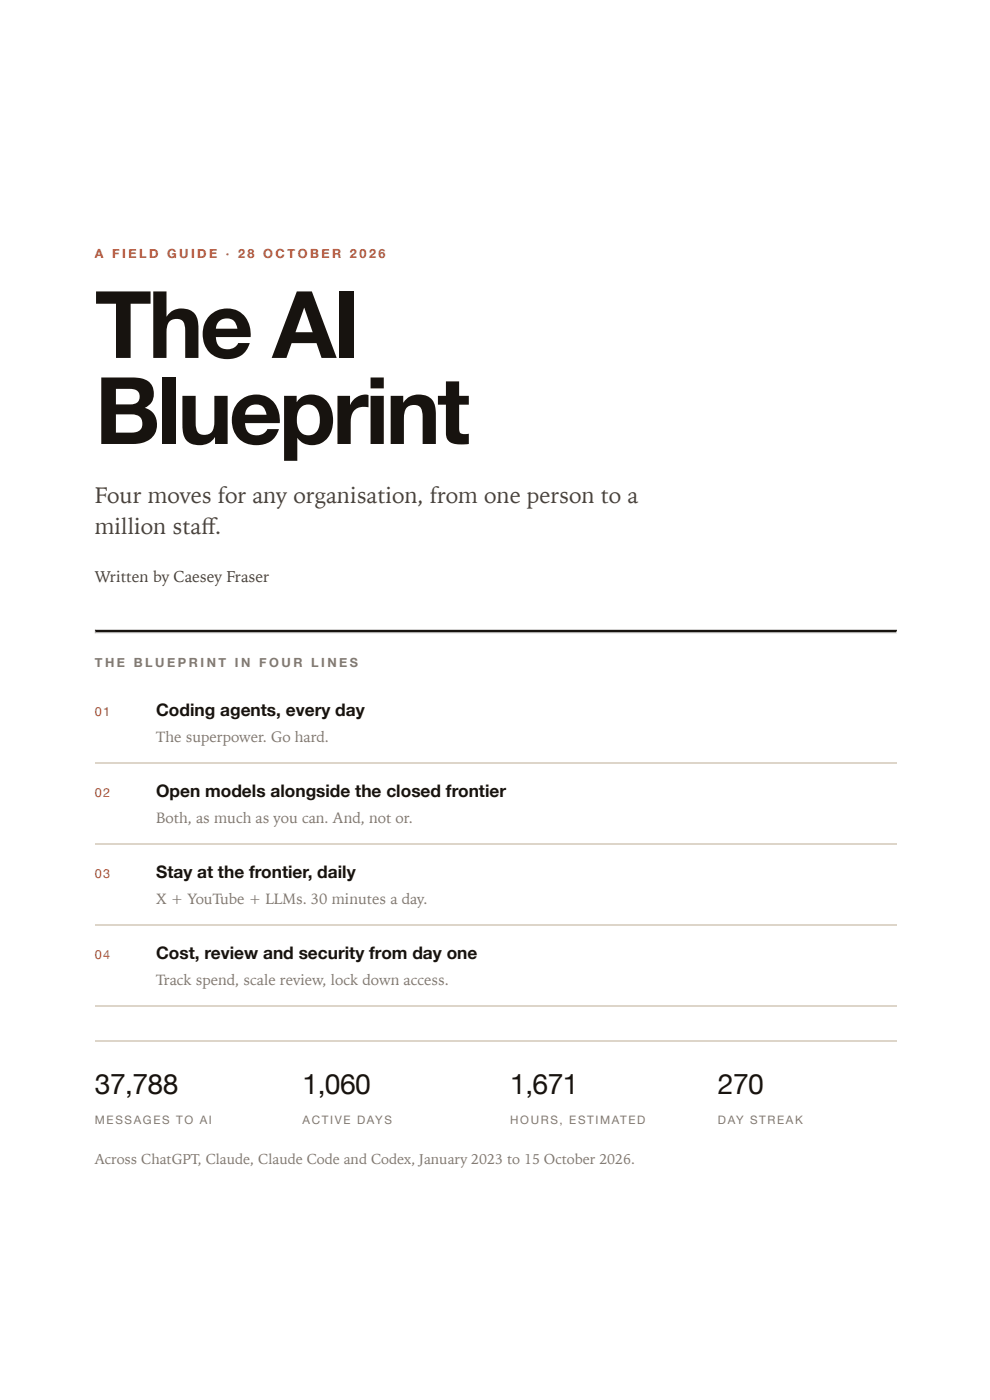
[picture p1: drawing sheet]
<svg xmlns="http://www.w3.org/2000/svg" width="210mm" height="297mm" viewBox="0 0 210 297" stroke-linecap="round" stroke-linejoin="round" font-family="sans-serif">
<defs><g id="words">
<g font-size="19.8" fill="#17130f">
<text x="20.1" y="75.9">The AI</text>
<text x="20.1" y="94.2">Blueprint</text>
</g>
<g font-size="6" fill="#17130f">
<text x="20.1" y="232">37,788</text>
<text x="64.1" y="232">1,060</text>
<text x="108.2" y="232">1,671</text>
<text x="152.2" y="232">270</text>
</g>
<g font-size="4.8" fill="#4a423b">
<text x="20.1" y="106.6">Four moves for any organisation, from one person to a</text>
<text x="20.1" y="113.2">million staff .</text>
</g>
<g font-size="3.7" fill="#17130f">
<text x="33.1" y="151.9">Coding agents, every day</text>
<text x="33.1" y="169.1">Open models alongside the closed frontier</text>
<text x="33.1" y="186.3">Stay at the frontier, daily</text>
<text x="33.1" y="203.5">Cost, review and security from day one</text>
</g>
<text font-size="3.3" fill="#4a423b" x="20.1" y="123.6">Written by Caesey Fraser</text>
<g font-size="3.2" fill="#82786e">
<text x="33.1" y="157.4">The superpower. Go hard.</text>
<text x="33.1" y="174.6">Both, as much as you can. And, not or.</text>
<text x="33.1" y="191.8">X + YouTube + LLMs. 30 minutes a day.</text>
<text x="33.1" y="209">Track spend, scale review, lock down access.</text>
</g>
<text font-size="3" fill="#82786e" x="20.1" y="246.9">Across ChatGPT, Claude, Claude Code and Codex, January 2023 to 15 October 2026.</text>
<g font-size="2.7" fill="#b4553a">
<text x="20.1" y="54.8">A F I E L D G U I D E · 2</text>
<text x="52.5" y="54.8">8 O C T O B E R 2</text>
<text x="76.2" y="54.8">0</text>
<text x="78.3" y="54.8">2</text>
<text x="80.3" y="54.8">6</text>
<text x="20.1" y="151.9">01</text>
<text x="20.1" y="169.1">02</text>
<text x="20.1" y="186.3">03</text>
<text x="20.1" y="203.5">04</text>
</g>
<text font-size="2.7" fill="#82786e" x="20.1" y="141.6">T H E B L U E P R I N T I N F O U R L I N E S</text>
<g font-size="2.5" fill="#82786e">
<text x="20.1" y="238.4">MESSAGES TO AI</text>
<text x="64.1" y="238.4">ACTIVE DAYS</text>
<text x="108.2" y="238.4">HOURS, ESTIMATED</text>
<text x="152.2" y="238.4">DAY STREAK</text>
</g>
</g></defs>
<path d="M20.1 134.3h170.1" fill="none" stroke="#eee" stroke-width=".26"/>
<path d="M190 133.6h.2v.8h-.2z" fill="#eee"/>
<path d="M20.1 133.6h.3v.5l-.3 .3z" fill="#9a9a9a"/>
<path d="M20.1 133.6h170.1l-.2 .5h-169.6z" fill="#17130f"/>
<path d="M20.1 161.8h170.1M20.1 179h170.1M20.1 196.2h170.1M20.1 213.4h170.1M20.1 220.8h170.1" fill="none" stroke="#ddd5c9" stroke-width=".26"/>
<use href="#words"/>
</svg>
